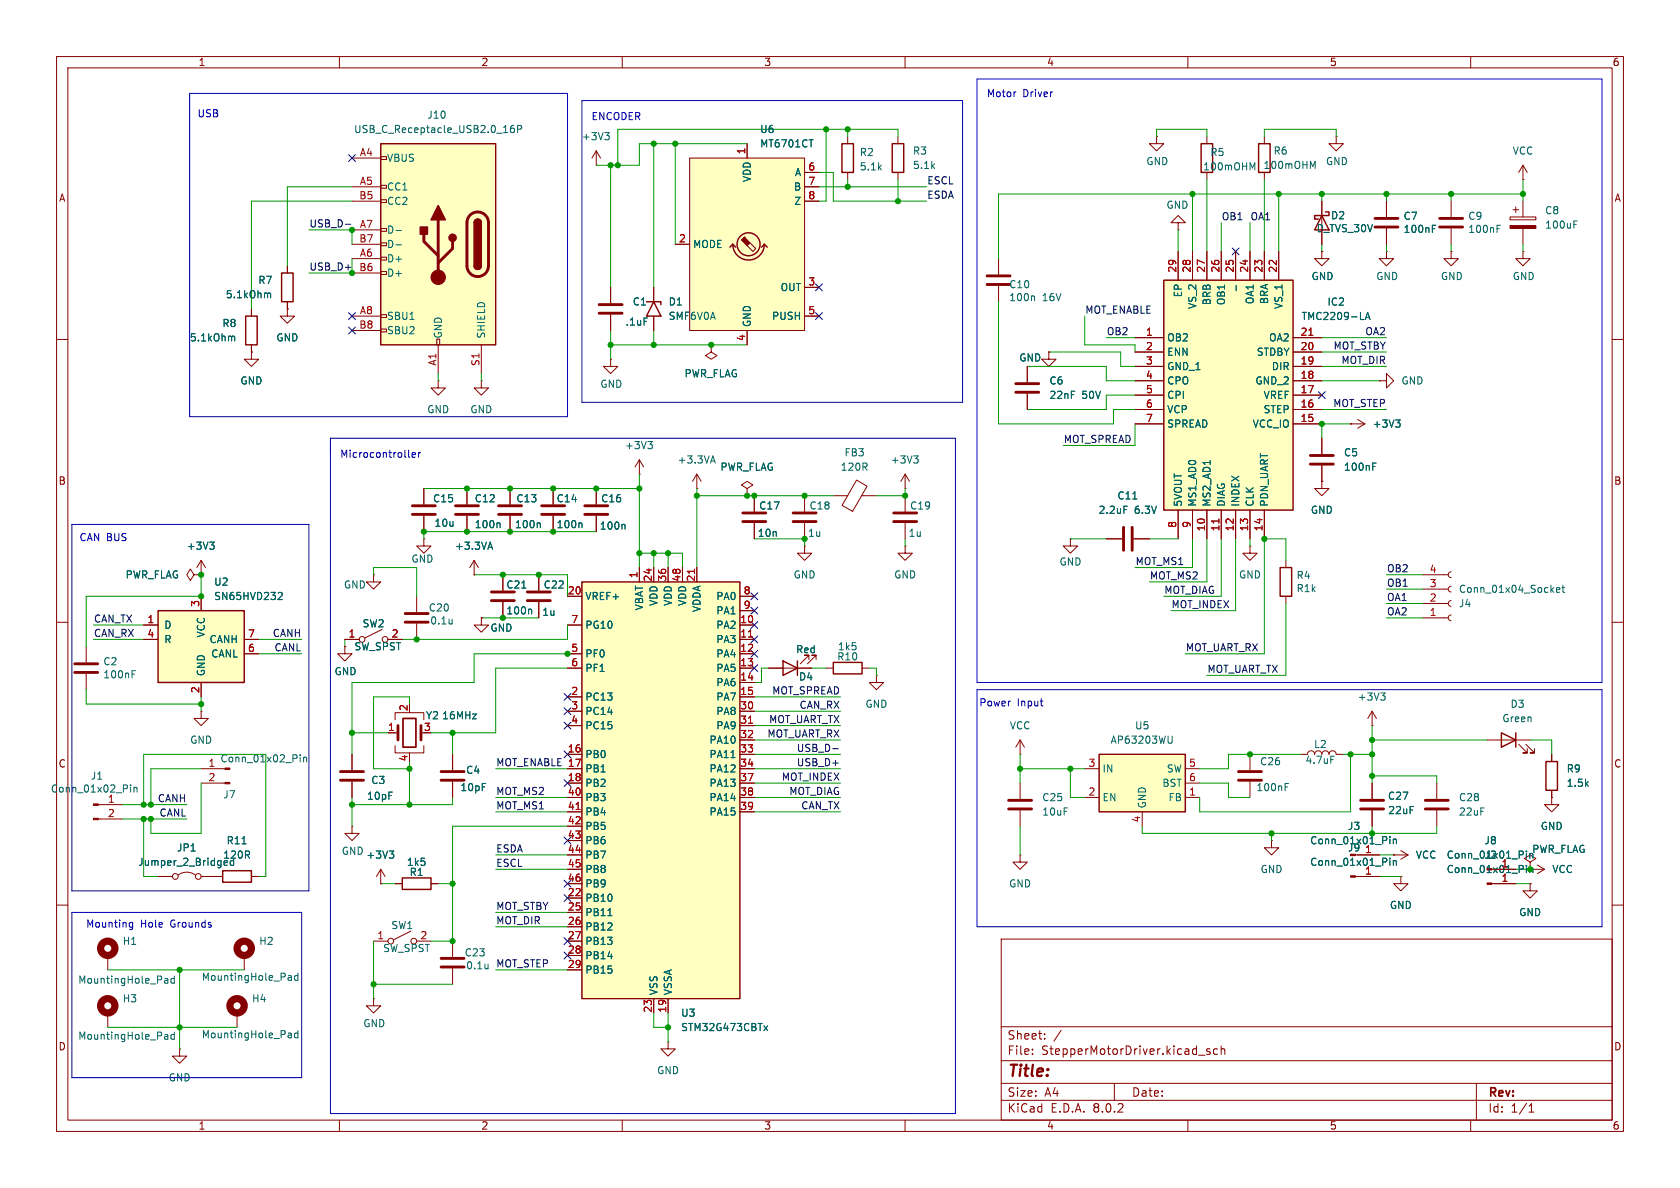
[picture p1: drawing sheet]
<svg xmlns="http://www.w3.org/2000/svg" width="297mm" height="210mm" viewBox="0 0 297 210" stroke-linecap="round" stroke-linejoin="round" font-family="sans-serif">
<defs><g id="words">
<text font-size="2.8" fill="#840000" x="178" y="190.9">Title:</text>
<g font-size="2.1" fill="#840000">
<text x="178" y="184">Sheet:</text>
<text x="178" y="186.7">File:</text>
<text x="184.1" y="186.7">StepperMotorDriver.kicad_sch</text>
<text x="178" y="196.9">KiCad</text>
<text x="178" y="194.1">Size:</text>
<text x="184.7" y="194.1">A4</text>
<text x="185.7" y="196.9">E.D.A.</text>
<text x="193.3" y="196.9">8.0.2</text>
<text x="200" y="194.1">Date:</text>
<text x="263" y="194.3">Rev:</text>
<text x="263" y="196.9">Id:</text>
<text x="267.1" y="196.9">1/1</text>
</g>
<g font-size="1.8" fill="#840000">
<text x="35" y="11.9">1</text>
<text x="85" y="11.9">2</text>
<text x="135" y="11.9">3</text>
<text x="185" y="11.9">4</text>
<text x="235" y="11.9">5</text>
<text x="285" y="11.9">6</text>
<text x="10.3" y="35.9">A</text>
<text x="285.3" y="35.9">A</text>
<text x="10.3" y="85.9">B</text>
<text x="285.3" y="85.9">B</text>
<text x="10.3" y="135.9">C</text>
<text x="285.3" y="135.9">C</text>
<text x="10.3" y="185.9">D</text>
<text x="285.3" y="185.9">D</text>
<text x="35" y="199.9">1</text>
<text x="85" y="199.9">2</text>
<text x="135" y="199.9">3</text>
<text x="185" y="199.9">4</text>
<text x="235" y="199.9">5</text>
<text x="285" y="199.9">6</text>
</g>
<g font-size="1.8" fill="#0000c2">
<text x="174.4" y="17.4">Motor</text>
<text x="180.8" y="17.4">Driver</text>
<text x="34.8" y="20.9">USB</text>
<text x="104.5" y="21.4">ENCODER</text>
<text x="60" y="81.1">Microcontroller</text>
<text x="14" y="95.9">CAN BUS</text>
<text x="173" y="125.1">Power</text>
<text x="179.8" y="125.1">Input</text>
<text x="15.1" y="164.2">Mounting</text>
<text x="24.8" y="164.2">Hole</text>
<text x="30.2" y="164.2">Grounds</text>
</g>
<g font-size="1.8" fill="#006464">
<text x="62.5" y="23.7">USB_C_Receptacle_USB2.0_16P</text>
<text x="75.4" y="21.2">J10</text>
<text x="134.3" y="23.7">U6</text>
<text x="68.3" y="28.8">VBUS</text>
<text x="102.8" y="25">+3V3</text>
<text x="134.3" y="26.3">MT6701CT</text>
<text x="151.9" y="27.8">R2</text>
<text x="161.3" y="27.5">R3</text>
<text x="202.6" y="29.4">GND</text>
<text x="213.9" y="27.8">R5</text>
<text x="225.1" y="27.5">R6</text>
<text x="234.3" y="29.4">GND</text>
<text x="267.3" y="27.5">VCC</text>
<text x="68.3" y="33.9">CC1</text>
<text x="132.9" y="32.3" transform="rotate(-90 132.9 32.3)">VDD</text>
<text x="140.3" y="33.9">B</text>
<text x="140.4" y="31.3">A</text>
<text x="151.9" y="30.3">5.1k</text>
<text x="161.3" y="30.1">5.1k</text>
<text x="212.6" y="30.3">100mOHM</text>
<text x="223.3" y="30.1">100mOHM</text>
<text x="68.3" y="41.5">D-</text>
<text x="68.3" y="36.4">CC2</text>
<text x="140.3" y="36.4">Z</text>
<text x="206.1" y="37.1">GND</text>
<text x="232.7" y="41.2">D_TVS_30V</text>
<text x="235.2" y="39">D2</text>
<text x="248" y="39.1">C7</text>
<text x="248" y="41.4">100nF</text>
<text x="259.5" y="39.1">C9</text>
<text x="259.5" y="41.4">100nF</text>
<text x="273.1" y="38.1">C8</text>
<text x="273.1" y="40.6">100uF</text>
<text x="68.3" y="46.6">D+</text>
<text x="68.3" y="44">D-</text>
<text x="122.4" y="44">MODE</text>
<text x="39.8" y="52.9">5.1kOhm</text>
<text x="45.6" y="50.4">R7</text>
<text x="68.3" y="49.1">D+</text>
<text x="137.9" y="51.7">OUT</text>
<text x="178.3" y="53.4">100n</text>
<text x="178.3" y="51.2">C10</text>
<text x="184.3" y="53.4">16V</text>
<text x="209.1" y="52.7" transform="rotate(-90 209.1 52.7)">EP</text>
<text x="221.8" y="53.9" transform="rotate(-90 221.8 53.9)">OA1</text>
<text x="224.4" y="53.9" transform="rotate(-90 224.4 53.9)">BRA</text>
<text x="231.8" y="49.7">GND</text>
<text x="243.2" y="49.7">GND</text>
<text x="254.6" y="49.7">GND</text>
<text x="267.3" y="49.7">GND</text>
<text x="39.2" y="58">R8</text>
<text x="68.3" y="56.7">SBU1</text>
<text x="68.3" y="59.3">SBU2</text>
<text x="78.3" y="59.9" transform="rotate(-90 78.3 59.9)">GND</text>
<text x="86" y="59.9" transform="rotate(-90 86 59.9)">SHIELD</text>
<text x="110.5" y="57.8">.1uF</text>
<text x="111.8" y="54.2">C1</text>
<text x="118.1" y="54.2">D1</text>
<text x="118.1" y="56.7">SMF6V0A</text>
<text x="132.9" y="57.9" transform="rotate(-90 132.9 57.9)">GND</text>
<text x="136.4" y="56.7">PUSH</text>
<text x="211.7" y="54.7" transform="rotate(-90 211.7 54.7)">VS_2</text>
<text x="214.2" y="54.1" transform="rotate(-90 214.2 54.1)">BRB</text>
<text x="216.8" y="54.1" transform="rotate(-90 216.8 54.1)">OB1</text>
<text x="226.9" y="54.7" transform="rotate(-90 226.9 54.7)">VS_1</text>
<text x="230" y="56.8">TMC2209-LA</text>
<text x="234.6" y="54.2">IC2</text>
<text x="33.5" y="60.6">5.1kOhm</text>
<text x="48.8" y="60.6">GND</text>
<text x="180.1" y="64.1">GND</text>
<text x="206.2" y="60.6">OB2</text>
<text x="206.2" y="63.1">ENN</text>
<text x="206.2" y="65.6">GND_1</text>
<text x="222.1" y="63.1">STDBY</text>
<text x="224.3" y="60.6">OA2</text>
<text x="224.7" y="65.6">DIR</text>
<text x="42.4" y="68.2">GND</text>
<text x="106" y="68.8">GND</text>
<text x="120.9" y="66.9">PWR_FLAG</text>
<text x="185.4" y="68.2">C6</text>
<text x="185.4" y="70.7">22nF</text>
<text x="191.3" y="70.7">50V</text>
<text x="206.2" y="68.2">CPO</text>
<text x="206.2" y="70.7">CPI</text>
<text x="221.8" y="68.2">GND_2</text>
<text x="223.3" y="70.7">VREF</text>
<text x="247.7" y="68.2">GND</text>
<text x="75.4" y="73.3">GND</text>
<text x="83.1" y="73.3">GND</text>
<text x="206.2" y="73.3">VCP</text>
<text x="206.2" y="75.8">SPREAD</text>
<text x="221.4" y="75.8">VCC_IO</text>
<text x="223.3" y="73.3">STEP</text>
<text x="242.6" y="75.8">+3V3</text>
<text x="110.4" y="79.6">+3V3</text>
<text x="119.7" y="82.1">+3.3VA</text>
<text x="127.3" y="83.4">PWR_FLAG</text>
<text x="148.5" y="83.4">120R</text>
<text x="149.2" y="80.9">FB3</text>
<text x="157.4" y="82.1">+3V3</text>
<text x="237.5" y="80.9">C5</text>
<text x="237.5" y="83.4">100nF</text>
<text x="76.5" y="89">C15</text>
<text x="83.8" y="89">C12</text>
<text x="91.2" y="89">C13</text>
<text x="98.3" y="89">C14</text>
<text x="106.2" y="89">C16</text>
<text x="197.4" y="88.5">C11</text>
<text x="209.1" y="89.7" transform="rotate(-90 209.1 89.7)">5VOUT</text>
<text x="211.7" y="89.7" transform="rotate(-90 211.7 89.7)">MS1_AD0</text>
<text x="214.2" y="89.7" transform="rotate(-90 214.2 89.7)">MS2_AD1</text>
<text x="216.8" y="89.7" transform="rotate(-90 216.8 89.7)">DIAG</text>
<text x="219.3" y="89.7" transform="rotate(-90 219.3 89.7)">INDEX</text>
<text x="221.8" y="89.7" transform="rotate(-90 221.8 89.7)">CLK</text>
<text x="224.4" y="89.7" transform="rotate(-90 224.4 89.7)">PDN_UART</text>
<text x="76.7" y="93.3">10u</text>
<text x="83.8" y="93.6">100n</text>
<text x="90.9" y="93.6">100n</text>
<text x="98.3" y="93.6">100n</text>
<text x="105.9" y="93.8">100n</text>
<text x="133.9" y="95.1">10n</text>
<text x="134.1" y="90.3">C17</text>
<text x="142.8" y="95.1">1u</text>
<text x="143" y="90.3">C18</text>
<text x="160.5" y="95.1">1u</text>
<text x="160.8" y="90.3">C19</text>
<text x="194.1" y="91">2.2uF</text>
<text x="200.6" y="91">6.3V</text>
<text x="231.6" y="91">GND</text>
<text x="32.9" y="97.4">+3V3</text>
<text x="72.6" y="99.7">GND</text>
<text x="80.3" y="97.4">+3.3VA</text>
<text x="187.2" y="100.2">GND</text>
<text x="22.1" y="102.5">PWR_FLAG</text>
<text x="37.8" y="103.7">U2</text>
<text x="37.8" y="106.3">SN65HVD232</text>
<text x="60.7" y="104.2">GND</text>
<text x="89.4" y="104.2">C21</text>
<text x="96" y="104.2">C22</text>
<text x="103.4" y="106.3">VREF+</text>
<text x="113.9" y="108" transform="rotate(-90 113.9 108)">VBAT</text>
<text x="116.4" y="107.2" transform="rotate(-90 116.4 107.2)">VDD</text>
<text x="119" y="107.2" transform="rotate(-90 119 107.2)">VDD</text>
<text x="121.5" y="107.2" transform="rotate(-90 121.5 107.2)">VDD</text>
<text x="126.5" y="106.3">PA0</text>
<text x="140.2" y="102.5">GND</text>
<text x="158" y="102.5">GND</text>
<text x="218.9" y="102.5">GND</text>
<text x="229.1" y="102.6">R4</text>
<text x="229.1" y="104.9">R1k</text>
<text x="257.8" y="107.5">J4</text>
<text x="257.8" y="105">Conn_01x04_Socket</text>
<text x="29" y="111.4">D</text>
<text x="29" y="113.9">R</text>
<text x="36.4" y="112.8" transform="rotate(-90 36.4 112.8)">VCC</text>
<text x="36.9" y="113.9">CANH</text>
<text x="64" y="111.1">SW2</text>
<text x="75.7" y="108.3">C20</text>
<text x="76" y="110.6">0.1u</text>
<text x="86.6" y="111.9">GND</text>
<text x="89.4" y="108.8">100n</text>
<text x="95.8" y="109.1">1u</text>
<text x="103.4" y="111.4">PG10</text>
<text x="124.1" y="108.3" transform="rotate(-90 124.1 108.3)">VDDA</text>
<text x="126.5" y="111.4">PA2</text>
<text x="126.5" y="113.9">PA3</text>
<text x="126.5" y="108.8">PA1</text>
<text x="18.2" y="117.8">C2</text>
<text x="36.4" y="119.6" transform="rotate(-90 36.4 119.6)">GND</text>
<text x="37.2" y="116.4">CANL</text>
<text x="59.1" y="119.6">GND</text>
<text x="62.6" y="115.2">SW_SPST</text>
<text x="103.4" y="116.4">PF0</text>
<text x="103.4" y="119">PF1</text>
<text x="126.5" y="116.4">PA4</text>
<text x="126.5" y="119">PA5</text>
<text x="140.6" y="115.7">Red</text>
<text x="147.9" y="116.9">R10</text>
<text x="148" y="115.2">1k5</text>
<text x="18.2" y="120.1">100nF</text>
<text x="103.4" y="124.1">PC13</text>
<text x="126.5" y="121.5">PA6</text>
<text x="126.5" y="124.1">PA7</text>
<text x="141.2" y="120.5">D4</text>
<text x="152.9" y="125.3">GND</text>
<text x="239.9" y="124.1">+3V3</text>
<text x="266.9" y="125.3">D3</text>
<text x="33.5" y="131.7">GND</text>
<text x="75.2" y="127.4">Y2</text>
<text x="78.1" y="127.4">16MHz</text>
<text x="103.4" y="126.6">PC14</text>
<text x="103.4" y="129.1">PC15</text>
<text x="125.3" y="131.7">PA10</text>
<text x="126.5" y="126.6">PA8</text>
<text x="126.5" y="129.1">PA9</text>
<text x="178.4" y="129.1">VCC</text>
<text x="196.2" y="131.7">AP63203WU</text>
<text x="200.6" y="129.1">U5</text>
<text x="265.5" y="127.9">Green</text>
<text x="38.9" y="135">Conn_01x02_Pin</text>
<text x="82.3" y="137">C4</text>
<text x="103.4" y="134.2">PB0</text>
<text x="103.4" y="136.8">PB1</text>
<text x="125.3" y="134.2">PA11</text>
<text x="125.3" y="136.8">PA12</text>
<text x="194.8" y="136.8">IN</text>
<text x="206.2" y="136.8">SW</text>
<text x="222.7" y="135.5">C26</text>
<text x="230.7" y="135.2">4.7uF</text>
<text x="232.2" y="132.4">L2</text>
<text x="276.9" y="136.8">R9</text>
<text x="8.9" y="140.3">Conn_01x02_Pin</text>
<text x="16" y="138">J1</text>
<text x="39.4" y="141.3">J7</text>
<text x="64.8" y="141.6">10pF</text>
<text x="65.5" y="138.8">C3</text>
<text x="81.3" y="140.1">10pF</text>
<text x="103.4" y="139.3">PB2</text>
<text x="103.4" y="141.8">PB3</text>
<text x="125.3" y="139.3">PA13</text>
<text x="125.3" y="141.8">PA14</text>
<text x="184.2" y="141.8">C25</text>
<text x="194.8" y="141.8">EN</text>
<text x="202.8" y="143" transform="rotate(-90 202.8 143)">GND</text>
<text x="205.4" y="139.3">BST</text>
<text x="206.5" y="141.8">FB</text>
<text x="222" y="140.1">100nF</text>
<text x="245.3" y="141.6">C27</text>
<text x="257.8" y="141.8">C28</text>
<text x="276.9" y="139.3">1.5k</text>
<text x="40" y="149.5">R11</text>
<text x="103.4" y="144.4">PB4</text>
<text x="103.4" y="146.9">PB5</text>
<text x="103.4" y="149.5">PB6</text>
<text x="125.3" y="144.4">PA15</text>
<text x="184.2" y="144.4">10uF</text>
<text x="231.5" y="149.5">Conn_01x01_Pin</text>
<text x="238.2" y="146.9">J3</text>
<text x="245.3" y="144.1">22uF</text>
<text x="257.8" y="144.4">22uF</text>
<text x="262.3" y="149.5">J8</text>
<text x="272.3" y="146.9">GND</text>
<text x="24.3" y="153.3">Jumper_2_Bridged</text>
<text x="31.2" y="150.7">JP1</text>
<text x="39.4" y="152">120R</text>
<text x="60.3" y="151.3">GND</text>
<text x="64.7" y="152">+3V3</text>
<text x="71.8" y="153.3">1k5</text>
<text x="72.3" y="155">R1</text>
<text x="103.4" y="152">PB7</text>
<text x="103.4" y="154.5">PB8</text>
<text x="222.8" y="154.5">GND</text>
<text x="231.5" y="153.3">Conn_01x01_Pin</text>
<text x="238.2" y="150.7">J9</text>
<text x="250.2" y="152">VCC</text>
<text x="255.7" y="154.5">Conn_01x01_Pin</text>
<text x="255.7" y="152">Conn_01x01_Pin</text>
<text x="262.3" y="152">J2</text>
<text x="270.8" y="151">PWR_FLAG</text>
<text x="274.3" y="154.5">VCC</text>
<text x="103.4" y="159.6">PB10</text>
<text x="103.4" y="157.1">PB9</text>
<text x="178.3" y="157.1">GND</text>
<text x="245.6" y="160.9">GND</text>
<text x="21.6" y="167.2">H1</text>
<text x="45.7" y="167.2">H2</text>
<text x="69.1" y="164.4">SW1</text>
<text x="103.4" y="162.2">PB11</text>
<text x="103.4" y="164.7">PB12</text>
<text x="103.4" y="167.2">PB13</text>
<text x="268.5" y="162.2">GND</text>
<text x="35.6" y="173.6">MountingHole_Pad</text>
<text x="67.6" y="168.5">SW_SPST</text>
<text x="82.1" y="169.3">C23</text>
<text x="82.3" y="171.6">0.1u</text>
<text x="103.4" y="169.8">PB14</text>
<text x="103.4" y="172.3">PB15</text>
<text x="13.7" y="174.1">MountingHole_Pad</text>
<text x="21.6" y="177.4">H3</text>
<text x="44.5" y="177.4">H4</text>
<text x="116.4" y="176" transform="rotate(-90 116.4 176)">VSS</text>
<text x="119" y="176" transform="rotate(-90 119 176)">VSSA</text>
<text x="120.3" y="179.9">U3</text>
<text x="13.7" y="184">MountingHole_Pad</text>
<text x="35.6" y="183.7">MountingHole_Pad</text>
<text x="64.1" y="181.8">GND</text>
<text x="120.3" y="182.5">STM32G473CBTx</text>
<text x="29.7" y="191.4">GND</text>
<text x="116.1" y="190.1">GND</text>
</g>
<g font-size="1.8" fill="#a90000">
<text x="63.5" y="27.7">A4</text>
<text x="131.8" y="27.4" transform="rotate(-90 131.8 27.4)">1</text>
<text x="63.4" y="35.3">B5</text>
<text x="63.5" y="32.8">A5</text>
<text x="142.8" y="30.2">6</text>
<text x="142.8" y="32.8">7</text>
<text x="142.8" y="35.3">8</text>
<text x="63.5" y="40.4">A7</text>
<text x="63.4" y="42.9">B7</text>
<text x="63.5" y="45.5">A6</text>
<text x="119.9" y="42.9">2</text>
<text x="63.4" y="48">B6</text>
<text x="142.8" y="50.5">3</text>
<text x="208" y="48.3" transform="rotate(-90 208 48.3)">29</text>
<text x="210.6" y="48.3" transform="rotate(-90 210.6 48.3)">28</text>
<text x="213.1" y="48.3" transform="rotate(-90 213.1 48.3)">27</text>
<text x="215.6" y="48.3" transform="rotate(-90 215.6 48.3)">26</text>
<text x="218.2" y="48.3" transform="rotate(-90 218.2 48.3)">25</text>
<text x="220.7" y="48.3" transform="rotate(-90 220.7 48.3)">24</text>
<text x="223.3" y="48.3" transform="rotate(-90 223.3 48.3)">23</text>
<text x="225.8" y="48.3" transform="rotate(-90 225.8 48.3)">22</text>
<text x="63.4" y="58.2">B8</text>
<text x="63.5" y="55.6">A8</text>
<text x="142.8" y="55.6">5</text>
<text x="202.5" y="59.4">1</text>
<text x="229.8" y="59.4">21</text>
<text x="77.2" y="64.8" transform="rotate(-90 77.2 64.8)">A1</text>
<text x="84.8" y="64.8" transform="rotate(-90 84.8 64.8)">S1</text>
<text x="131.8" y="60.4" transform="rotate(-90 131.8 60.4)">4</text>
<text x="202.5" y="62">2</text>
<text x="202.5" y="64.5">3</text>
<text x="229.8" y="64.5">19</text>
<text x="229.8" y="62">20</text>
<text x="202.5" y="67.1">4</text>
<text x="202.5" y="69.6">5</text>
<text x="229.8" y="69.6">17</text>
<text x="229.8" y="67.1">18</text>
<text x="202.5" y="72.1">6</text>
<text x="202.5" y="74.7">7</text>
<text x="229.8" y="74.7">15</text>
<text x="229.8" y="72.1">16</text>
<text x="208" y="93.4" transform="rotate(-90 208 93.4)">8</text>
<text x="210.6" y="93.4" transform="rotate(-90 210.6 93.4)">9</text>
<text x="213.1" y="94" transform="rotate(-90 213.1 94)">10</text>
<text x="215.6" y="94" transform="rotate(-90 215.6 94)">11</text>
<text x="218.2" y="94" transform="rotate(-90 218.2 94)">12</text>
<text x="220.7" y="94" transform="rotate(-90 220.7 94)">13</text>
<text x="223.3" y="94" transform="rotate(-90 223.3 94)">14</text>
<text x="252.7" y="101.3">4</text>
<text x="35.3" y="107.4" transform="rotate(-90 35.3 107.4)">3</text>
<text x="100.3" y="105.2">20</text>
<text x="112.8" y="102.3" transform="rotate(-90 112.8 102.3)">1</text>
<text x="115.3" y="102.9" transform="rotate(-90 115.3 102.9)">24</text>
<text x="117.9" y="102.9" transform="rotate(-90 117.9 102.9)">36</text>
<text x="120.4" y="102.9" transform="rotate(-90 120.4 102.9)">48</text>
<text x="122.9" y="102.9" transform="rotate(-90 122.9 102.9)">21</text>
<text x="131.4" y="105.2">8</text>
<text x="131.4" y="107.7">9</text>
<text x="252.7" y="106.4">2</text>
<text x="252.7" y="103.9">3</text>
<text x="26" y="110.2">1</text>
<text x="26" y="112.8">4</text>
<text x="43.7" y="112.8">7</text>
<text x="61.5" y="112.8">1</text>
<text x="69.1" y="112.8">2</text>
<text x="100.9" y="110.2">7</text>
<text x="130.8" y="110.2">10</text>
<text x="130.8" y="112.8">11</text>
<text x="252.7" y="109">1</text>
<text x="43.7" y="115.3">6</text>
<text x="100.9" y="115.3">5</text>
<text x="100.9" y="117.9">6</text>
<text x="130.8" y="115.3">12</text>
<text x="130.8" y="117.9">13</text>
<text x="35.3" y="122.6" transform="rotate(-90 35.3 122.6)">2</text>
<text x="72.1" y="125.8" transform="rotate(-90 72.1 125.8)">2</text>
<text x="100.9" y="122.9">2</text>
<text x="100.9" y="125.5">3</text>
<text x="130.8" y="120.4">14</text>
<text x="130.8" y="122.9">15</text>
<text x="130.8" y="125.5">30</text>
<text x="68.5" y="129.3">1</text>
<text x="74.9" y="129.3">3</text>
<text x="100.9" y="128">4</text>
<text x="130.8" y="128">31</text>
<text x="130.8" y="130.6">32</text>
<text x="36.8" y="135.6">1</text>
<text x="72.1" y="134.7" transform="rotate(-90 72.1 134.7)">4</text>
<text x="100.3" y="133.1">16</text>
<text x="100.3" y="135.6">17</text>
<text x="130.8" y="133.1">33</text>
<text x="130.8" y="135.6">34</text>
<text x="192.3" y="135.6">3</text>
<text x="210.1" y="135.6">5</text>
<text x="19" y="142">1</text>
<text x="36.8" y="138.2">2</text>
<text x="100.3" y="138.2">18</text>
<text x="100.3" y="140.7">40</text>
<text x="100.3" y="143.3">41</text>
<text x="130.8" y="138.2">37</text>
<text x="130.8" y="140.7">38</text>
<text x="130.8" y="143.3">39</text>
<text x="192.3" y="140.7">2</text>
<text x="210.1" y="140.7">1</text>
<text x="210.1" y="138.2">6</text>
<text x="19" y="144.5">2</text>
<text x="100.3" y="145.8">42</text>
<text x="100.3" y="148.3">43</text>
<text x="201.7" y="145.5" transform="rotate(-90 201.7 145.5)">4</text>
<text x="100.3" y="150.9">44</text>
<text x="100.3" y="153.4">45</text>
<text x="100.3" y="156">46</text>
<text x="241.2" y="154.7">1</text>
<text x="241.2" y="150.9">1</text>
<text x="265.4" y="156">1</text>
<text x="265.4" y="153.4">1</text>
<text x="100.3" y="158.5">22</text>
<text x="100.3" y="161">25</text>
<text x="66.6" y="166.1">1</text>
<text x="74.2" y="166.1">2</text>
<text x="100.3" y="163.6">26</text>
<text x="100.3" y="166.1">27</text>
<text x="100.3" y="168.7">28</text>
<text x="100.3" y="171.2">29</text>
<text x="115.3" y="179.1" transform="rotate(-90 115.3 179.1)">23</text>
<text x="117.9" y="179.1" transform="rotate(-90 117.9 179.1)">19</text>
</g>
<g font-size="1.8" fill="#0f0f0f">
<text x="163.8" y="35.2">ESDA</text>
<text x="163.8" y="32.7">ESCL</text>
<text x="54.6" y="40.3">USB_D-</text>
<text x="215.9" y="39">OB1</text>
<text x="221" y="39">OA1</text>
<text x="54.6" y="47.9">USB_D+</text>
<text x="191.8" y="55.5">MOT_ENABLE</text>
<text x="195.6" y="59.3">OB2</text>
<text x="241.3" y="59.3">OA2</text>
<text x="235.7" y="61.9">MOT_STBY</text>
<text x="237" y="64.4">MOT_DIR</text>
<text x="235.6" y="72">MOT_STEP</text>
<text x="188" y="78.4">MOT_SPREAD</text>
<text x="200.7" y="100">MOT_MS1</text>
<text x="245.1" y="101.3">OB2</text>
<text x="203.2" y="102.5">MOT_MS2</text>
<text x="205.7" y="105.1">MOT_DIAG</text>
<text x="207" y="107.6">MOT_INDEX</text>
<text x="245.1" y="103.8">OB1</text>
<text x="245.1" y="106.3">OA1</text>
<text x="16.5" y="112.7">CAN_RX</text>
<text x="16.5" y="110.1">CAN_TX</text>
<text x="48.1" y="112.7">CANH</text>
<text x="245.1" y="108.9">OA2</text>
<text x="48.4" y="115.2">CANL</text>
<text x="209.5" y="115.2">MOT_UART_RX</text>
<text x="213.4" y="119">MOT_UART_TX</text>
<text x="136.4" y="122.8">MOT_SPREAD</text>
<text x="141.3" y="125.4">CAN_RX</text>
<text x="135.6" y="130.5">MOT_UART_RX</text>
<text x="135.9" y="127.9">MOT_UART_TX</text>
<text x="87.6" y="135.5">MOT_ENABLE 17</text>
<text x="140.8" y="133">USB_D-</text>
<text x="140.8" y="135.5">USB_D+</text>
<text x="27.8" y="141.9">CANH</text>
<text x="87.6" y="140.6">MOT_MS2</text>
<text x="87.6" y="143.2">MOT_MS1</text>
<text x="138.1" y="138.1">MOT_INDEX</text>
<text x="139.4" y="140.6">MOT_DIAG</text>
<text x="141.6" y="143.2">CAN_TX</text>
<text x="28.1" y="144.4">CANL</text>
<text x="87.6" y="150.8">ESDA</text>
<text x="87.6" y="153.3">ESCL</text>
<text x="87.6" y="160.9">MOT_STBY</text>
<text x="87.6" y="163.5">MOT_DIR</text>
<text x="87.6" y="171.1">MOT_STEP</text>
</g>
</g></defs>
<g fill="none" stroke="#840000" stroke-width=".18">
<path d="M10 10h277v190h-277zM12 12h273v186h-273zM60 10v2M110 10v2M160 10v2M210 10v2M260 10v2M10 60h2M285 60h2M10 110h2M34.3 101.6l-.6-1-.7 1 .7 1 .6-1h1.3M35.6 101.6h.1"/>
<path d="M73.7 105.4v2.8M73.7 110.2v2.8M85.1 109.2v1.3h1.3l-1.3 1.3-1.3-1.3h1.3M85.1 109.2h.1M88.9 101.6v2.8M88.9 106.4v2.8M95.2 101.6v2.8M95.2 106.4v2.8M285 110h2M10 160h2M285 160h2M177 166h108v32h-108z"/>
<path d="M60 198v2M110 198v2M160 198v2M177 194.5h108M177 191.5h108M177 187.5h108M177 181.5h108M182.5 186.3v.1M182.5 185.5v.1M184.7 183.6v.1M184.7 182.8v.1M187.6 182.1l-1.3 2"/>
<path d="M197 191.5v3M210 198v2M211.9 186.5h1.1M213.9 185.5l-.4-.1-.2 .2 .1 .2 .5 .2v.3h-.6M215.2 185.5l-.4-.1-.3 .3v.4l.2 .2h.5M215.9 185.5l.2-.1 .4 .1v.9M215.9 184.9v1.5M260 198v2M261 191.5v6.5M270.3 196.6h.9M270.3 195.5l.4-.4v1.5"/>
</g>
<path d="M71.6 110h4.1M71.6 108.5h4.1M86.9 106.2h4M86.9 104.6h4M93.2 106.2h4.1M93.2 104.6h4.1" fill="none" stroke="#840000" stroke-width=".51"/>
<path d="M79.9 109.5v.8M79.9 110.2h.1M92.2 104h.8M93.8 107.7l.2 .2v.6" fill="none" stroke="#006464" stroke-width=".18"/>
<path d="M27.9 108h15.3v12.7h-15.3z" fill="#ffffc2"/>
<path d="M43.4 55.9h2.1v5.1h-2.1zM49.8 48.3h2v5h-2zM114.3 53.3h2.5v.5M115.6 53.3l1.2 2.6h-2.5zM27.9 108h15.3v12.7h-15.3z" fill="none" stroke="#840000" stroke-width=".25"/>
<g fill="none" stroke="#840000" stroke-width=".18">
<path d="M267 38.4h4.5v.5h-4.5zM267.5 37.1h1M268 36.6v1M269.2 35.6v2.8M44.4 54.6v1.3M50.8 54.6v1.3h-1.3l1.3 1.3 1.3-1.3h-1.3M50.8 54.6h.1M50.8 47v1.3M50.8 53.3v1.3M107.9 50.8v2.8M107.9 55.6v2.8M115.6 50.8v2.5"/>
<path d="M115.6 55.9v2.5M269.2 44.5v1.2h1.3l-1.3 1.3-1.2-1.3h1.2M269.2 44.5h.1M269.2 40.4v2.8M44.4 62.2v1.3h-1.2l1.2 1.3 1.3-1.3h-1.3M44.4 62.2h.1M44.4 61v1.2M77.5 67.3v1.3h-1.3l1.3 1.3 1.2-1.3h-1.2M77.5 67.3h.1M85.1 67.3v1.3h-1.3l1.3 1.3 1.3-1.3h-1.3M85.1 67.3h.1M90.2 86.4v2.8"/>
<path d="M90.2 91.2v2.8M132.1 86.4l1-.7-1-.6-1 .6 1 .7v1.2M132.1 87.6h.1M142.2 96.5v1.3h1.3l-1.3 1.3-1.2-1.3h1.2M142.2 96.5h.1M160 96.5v1.3h1.3l-1.3 1.3-1.3-1.3h1.3M160 96.5h.1M15.2 114.3v2.8M15.2 119.1v2.8M25.4 110.5h2.5M25.4 113h2.5M35.6 105.4v2.6"/>
<path d="M43.2 113h2.5M43.2 115.6h2.5M61 113h2.5M66 101.6v1.3h1.3l-1.3 1.2-1.2-1.2h1.2M66 101.6h.1M67.6 111.3l-3.1 1.5M68.6 113h2.5M251.5 101.6h4.5M251.5 104.1h4.5M251.5 106.7h4.5M251.5 109.2h4.5M256.5 101.1l-.3 .1-.2 .4 .2 .4 .3 .1"/>
<path d="M256.5 103.6l-.3 .2-.2 .3 .2 .4 .3 .1M256.5 106.2l-.3 .1-.2 .4 .2 .3 .3 .2M256.5 108.7l-.3 .2-.2 .3 .2 .4 .3 .1M35.6 125.7v1.3h1.2l-1.2 1.3-1.3-1.3h1.3M35.6 125.7h.1M35.6 120.7v2.5M35.6 138.4h4.2M35.6 135.9h4.2M62.2 133.4v2.7M62.2 138.2v2.8M68.6 129.5h1.8M69.8 131.8v1.3h5.1v-1.3"/>
<path d="M69.8 127.3v-1.3h5.1v1.3M72.4 133.1v.3M17.4 144.8h4.2M17.4 142.2h4.2M62.2 146.1v1.2h1.3l-1.3 1.3-1.2-1.3h1.2M62.2 146.1h.1M66 176.5v1.3h1.3l-1.3 1.3-1.2-1.3h1.2M66 176.5h.1"/>
<circle cx="64" cy="113" r=".51"/>
<circle cx="68.1" cy="113" r=".51"/>
</g>
<g fill="none" stroke="#006464" stroke-width=".18">
<path d="M278.2 39.7h.5M278.2 39.1h.6M41.1 59.4l.4 .2v.7M47.5 51.8l.3 .2v.6M95.3 92.4l.2 .2v.7M23.4 119.2h.4M23.4 118.6h.6M49.4 104.7l.4 .1 .1 .3-.8 .9h.8M275.2 104.3l.6-.1-.1-.3h-.4l-.1 .2v.6h.5M276.1 103.9h.5M276.3 103.4v1.1l.3 .2M23.1 138.8v.1"/>
<path d="M23.1 139.2v.8M23.7 139.2v.8M23.7 139.3l.2-.1h.3v.8M53.1 133.4v.1M53.1 133.8v.9M53.7 133.8v.9M53.7 134l.2-.2 .3 .1v.8"/>
</g>
<path d="M105.9 55.4h4.1M105.9 53.8h4.1M88.1 90.9h4.1M88.1 89.4h4.1M13.2 118.9h4.1M13.2 117.3h4.1M60.2 137.9h4.1M60.2 136.4h4.1M70.4 128.3v2.5M74.4 128.3v2.5" fill="none" stroke="#840000" stroke-width=".51"/>
<g fill="#840000" stroke="#840000" stroke-width=".18">
<path d="M267 39.9h4.5v.5h-4.5z"/>
<path d="M16.5 144.7h.9v.2h-.9z"/>
<path d="M16.5 142.1h.9v.3h-.9z"/>
<path d="M39.8 138.3h.8v.3h-.8z"/>
<path d="M39.8 135.8h.8v.2h-.8z"/>
</g>
<path d="M71.2 127h2.3v5.1h-2.3z" fill="none" stroke="#840000" stroke-width=".3"/>
<path d="M121.9 27.9h20.3v30.5h-20.3z" fill="#ffffc2"/>
<g fill="none" stroke="#840000" stroke-width=".25">
<path d="M129.5 43.2a2.79 2.79 0 0 0 2.8 2.8 2.79 2.79 0 0 0 2.8-2.8M129.5 43.2l-.5 .5M129.5 43.2l.5 .5M135.1 43.2l-.5 .5M135.1 43.2l.5 .5"/>
<circle cx="132.3" cy="43.2" r="2.03"/>
</g>
<path d="M121.9 27.9h20.3v30.5h-20.3zM132.1 25.4v2.5M142.2 30.5h2.6M142.2 33h2.6M142.2 35.6h2.6M119.4 43.2h2.5M132.1 58.4v2.6M132.6 42.9l1 1-.5 .6-1-1.1M142.2 50.8h2.6M142.2 55.9h2.6M133.3 87.6v2.8M133.3 92.5v2.8" fill="none" stroke="#840000" stroke-width=".18"/>
<path d="M131.6 41.9l1 1-.5 .5-1-1 .5-.5 .1 .1z" fill="#840000" stroke="#840000" stroke-width=".18"/>
<path d="M143 24.7h.8" fill="none" stroke="#006464" stroke-width=".18"/>
<path d="M131.3 92.2h4.1M131.3 90.7h4.1" fill="none" stroke="#840000" stroke-width=".51"/>
<path d="M67.3 25.4h20.3v35.6h-20.3z" fill="#ffffc2"/>
<g fill="none" stroke="#840000" stroke-width=".18">
<path d="M62.2 27.9h5.1M62.2 33h5.1M62.2 35.6h5.1M67.3 35.3h1v.5h-1zM67.3 32.8h1v.5h-1zM67.3 27.7h1v.5h-1zM105.4 29.2h.1M105.4 26.7l-.8 1.2M105.4 26.7v2.5M105.4 26.7l.8 1.2M149.9 24.1v1.3M149.9 30.5v1.3"/>
<path d="M62.2 45.7h5.1M62.2 40.6h5.1M62.2 55.9h5.1M62.2 48.3h5.1M62.2 43.2h5.1M62.2 58.4h5.1M67.3 58.2h1v.5h-1zM67.3 55.6h1v.5h-1zM67.3 48h1v.5h-1zM67.3 45.5h1v.5h-1zM67.3 42.9h1v.5h-1zM67.3 40.4h1v.5h-1z"/>
<path d="M77.2 59.9h.5v1.1h-.5zM77.5 61v5M85.1 61v5M142.2 87.6v2.8M142.2 92.5v2.8M160 87.6v2.8M160 92.5v2.8M180.3 138.4v2.8M180.3 143.3v2.8"/>
</g>
<path d="M67.3 25.4h20.3v35.6h-20.3zM83.8 39.4a.64 .64 0 0 1 .7-.7 .64 .64 0 0 1 .6 .7M148.8 25.4h2.1v5.1h-2.1zM83.8 47a.64 .64 0 0 0 .7 .6 .64 .64 0 0 0 .6-.6" fill="none" stroke="#840000" stroke-width=".25"/>
<path d="M77.5 38.9v10.1M83.1 38a1.9 1.9 0 0 1 2.1-.4 1.9 1.9 0 0 1 1.2 1.8v7.6a1.91 1.91 0 0 1-1.9 1.9 1.91 1.91 0 0 1-2-1.9l.1-7.8 .1-.6zM74.9 41.4v1.3l2.6 2.5M80 42.7v1.2l-2.5 2.6M140.2 92.2h4.1M140.2 90.7h4.1M158 92.2h4.1M158 90.7h4.1M178.3 141.5h4.1M178.3 143h4.1" fill="none" stroke="#840000" stroke-width=".51"/>
<g fill="#840000" stroke="#840000" stroke-width=".25">
<path d="M83.8 47h1.3a.64 .64 0 0 1-.6 .6 .64 .64 0 0 1-.7-.6z"/>
<path d="M83.8 39.4h1.3v7.6h-1.3z"/>
<path d="M84 38.9a.64 .64 0 0 1 .7-.1 .64 .64 0 0 1 .4 .6h-1.3z"/>
<path d="M77.5 36.3l1.2 2.6h-2.5z"/>
<path d="M74.3 40.1h1.3v1.3h-1.3z"/>
<circle cx="80" cy="42" r=".63"/>
</g>
<circle cx="77.5" cy="49" r="1.27" fill="#840000" stroke="#840000" stroke-width=".18"/>
<path d="M90.8 22.2h-.3a.86 .86 0 0 0 0 1.2l.4-.1 .1-.4-.3-.2h-.3l-.2 .2M91.5 22.8h.6l.1-.2v-.3l-.7-.1v1.2M106.9 23.4h.8l-.4 .5M107.5 23.9l.2 .3v.3l-.2 .2M70 40.7h1M70 43.3h1" fill="none" stroke="#006464" stroke-width=".18"/>
<path d="M194.3 133.4h15.2v10.1h-15.2z" fill="#ffffc2"/>
<path d="M157.7 25.4h2.1v5.1h-2.1zM194.3 133.4h15.2v10.1h-15.2zM265.4 129.5l2.6 1.3-2.6 1.3zM268 129.5v2.6M273.3 134.6h2v5.1h-2zM71.1 155.2h5.1v2h-5.1z" fill="none" stroke="#840000" stroke-width=".25"/>
<g fill="none" stroke="#840000" stroke-width=".18">
<path d="M158.7 24.1v1.3M158.7 30.5v1.3M245.1 35.6v2.8M256.5 35.6v2.8M269.2 31.8h.1M269.2 29.2l-.7 1.3M269.2 29.2v2.6M269.2 29.2l.8 1.3M245.1 44.5v1.2h1.3l-1.3 1.3-1.3-1.3h1.3M245.1 44.5h.1M245.1 40.4v2.8M256.5 44.5v1.2h1.3l-1.3 1.3-1.2-1.3h1.2"/>
<path d="M256.5 44.5h.1M256.5 40.4v2.8M107.9 63.5v1.3h1.3l-1.3 1.2-1.2-1.2h1.2M107.9 63.5h.1M125.7 61v1.2l1 .7-1 .6-1-.6 1-.7M125.7 61h.1M238.8 74.9h.1M238.8 74.9h2.5M240 74.2l1.3 .7M241.3 74.9l-1.3 .8M243.8 67.3h1.3v-1.3l1.3 1.3-1.3 1.3v-1.3M243.8 67.3h.1"/>
<path d="M35.6 99.1l-.8 1.2M35.6 99.1v2.5M35.6 99.1l.7 1.2M74.9 95.3v1.2h1.3l-1.3 1.3-1.2-1.3h1.2M74.9 95.3h.1M74.9 86.4v2.8M74.9 91.2v2.8M82.5 86.4v2.8M82.5 91.2v2.8M83.8 99.1l-.7 1.2M83.8 99.1v2.5M83.8 99.1l.8 1.2"/>
<path d="M97.8 86.4v2.8M97.8 91.2v2.8M105.4 86.4v2.8M105.4 91.2v2.8M113 83.8h.1M113 81.3l-.7 1.3M113 81.3v2.5M113 81.3l.8 1.3M123.2 86.4h.1M123.2 83.8l-.8 1.3M123.2 83.8v2.6M123.2 83.8l.8 1.3"/>
<path d="M147.3 87.6h2.6M151.4 84.9l1.9 1.1-2.6 4.4-1.8-1.1zM152.3 87.6h2.6M160 86.4h.1M160 83.8l-.7 1.3M160 83.8v2.6M160 83.8l.8 1.3M35.6 101.6h.1M61 114.3v1.3h1.2l-1.2 1.2-1.3-1.2h1.3M61 114.3h.1M83.8 101.6h.1M80 133.4v2.7"/>
<path d="M80 138.2v2.8M191.8 135.9h2.5M209.5 135.9h2.6M209.5 138.4h2.6M242.6 138.4v2.8M254 138.4v2.8M262.9 130.8h7.6M268.5 131.6l1.5 1.5h-.8h.8v-.8M269.7 131.6l1.6 1.5h-.8h.8v-.8M274.3 133.4v1.2M274.3 139.7v1.3M67.3 156.2h.1"/>
<path d="M67.3 153.7l-.8 1.2M67.3 153.7v2.5M67.3 153.7l.8 1.2M69.8 156.2h1.3M76.2 156.2h1.3M180.3 151.1v1.3h1.3l-1.3 1.3-1.2-1.3h1.2M180.3 151.1h.1M191.8 141h2.5M201.9 143.5v2.6M209.5 141h2.6M224.8 148.6v1.3h1.3l-1.3 1.2-1.3-1.2h1.3M224.8 148.6h.1"/>
<path d="M239.6 154.9h4.2M240 151.1h3.8M242.6 143.3v2.8M246.4 151.1h.1M246.4 151.1h2.5M247.6 154.9v1.3h1.3l-1.3 1.3-1.2-1.3h1.2M247.6 154.9h.1M247.6 150.4l1.3 .7M248.9 151.1l-1.3 .8M254 143.3v2.8M263.8 156.2h4.2M264.2 153.7h3.8"/>
<path d="M270.5 156.2v1.3h1.3l-1.3 1.3-1.3-1.3h1.3M270.5 156.2h.1M270.5 152.4l1-.6-1-.7-1 .7 1 .6v1.3M270.5 153.7h.1M270.5 153.7h2.5M271.8 152.9l1.2 .8M273 153.7l-1.2 .7M274.3 141v1.2h1.3l-1.3 1.3-1.3-1.3h1.3M274.3 141h.1M66 166.4h2.6M72.6 164.6l-3 1.5M73.7 166.4h2.5"/>
<path d="M80 166.4v2.8M80 171.2v2.8M118.1 184.2v1.2h1.3l-1.3 1.3-1.3-1.3h1.3M118.1 184.2h.1"/>
<circle cx="69.1" cy="166.4" r=".51"/>
<circle cx="73.2" cy="166.4" r=".51"/>
</g>
<g fill="none" stroke="#006464" stroke-width=".18">
<path d="M253.2 39.8h.6M264.7 39.8h.6M253.2 40.4h.4M264.7 40.4h.4M114.5 78h.8l-.4 .5M115.1 78.5l.2 .3v.3l-.2 .2M246.7 74.2h.8l-.4 .5M247.3 74.7l.2 .3v.3l-.2 .2M37.1 95.8h.8l-.5 .5M37.6 96.3l.3 .3v.3l-.3 .2M86.4 96.7h.6M86.7 95.8l.4 1.3"/>
<path d="M88.2 92.4l.2 .2v.7M102.7 92.4l.2 .2v.7M110.3 92.7l.2 .2v.6M125.7 81.5h.6M126 80.6l.5 1.3M161.5 80.6h.8l-.4 .5M162.1 81.1l.2 .2v.3l-.2 .3M207.2 130.1v1l-.1 .2-.4 .1M68.8 150.4h.8l-.4 .5M69.4 150.9l.2 .3v.3l-.2 .2M245.7 147.9v.1M245.7 148.3v.9"/>
<path d="M245.7 151.7v.1M245.7 152.1v.9M246.3 148.3v.9M246.3 152.1v.9M246.3 152.3l.2-.2 .3 .1 .1 .8M246.3 148.4l.2-.1 .3 .1 .1 .8M269.8 150.4v.2M269.8 150.9v.8M269.8 153v.1M269.8 153.4v.8M270.4 153.4v.8M270.4 153.5l.2-.1 .3 .1 .1 .7"/>
<path d="M86.3 170.4v.9M86.3 171.1l-.1 .1"/>
</g>
<g fill="none" stroke="#840000" stroke-width=".51">
<path d="M243.1 38.6h4M254.5 38.6h4.1M243.1 40.1h4M254.5 40.1h4.1M72.9 90.9h4.1M72.9 89.4h4.1M80.5 90.9h4.1M80.5 89.4h4.1M95.8 90.9h4M95.8 89.4h4M103.4 90.9h4M103.4 89.4h4"/>
<path d="M78 137.9h4M78 136.4h4M240.5 143h4.1M240.5 141.5h4.1M252 143h4M252 141.5h4M78 170.9h4M78 169.4h4"/>
</g>
<g fill="#840000" stroke="#840000" stroke-width=".18">
<path d="M238.8 154.8h.8v.3h-.8z"/>
<path d="M262.9 156.1h.9v.2h-.9z"/>
</g>
<path d="M102.9 102.9h27.9v73.6h-27.9z" fill="#ffffc2"/>
<path d="M212.3 25.4h2.1v5.1h-2.1zM222.5 25.4h2v5.1h-2zM233.7 38.1l1.2 2.5h-2.5zM234.3 37.5h.6v.6h-2.5v.6h.6M102.9 102.9h27.9v73.6h-27.9zM138.4 116.8l2.6 1.3-2.6 1.3zM141 116.8v2.6M147.3 117.1h5.1v2h-5.1zM39.4 153.9h5v2.1h-5z" fill="none" stroke="#840000" stroke-width=".25"/>
<g fill="none" stroke="#840000" stroke-width=".18">
<path d="M204.5 24.1v1.3h1.2l-1.2 1.3-1.3-1.3h1.3M204.5 24.1h.1M208.3 39.4h1.2l-1.2-1.3-1.3 1.3h1.3v1.2M213.4 24.1v1.3M213.4 30.5v1.3M223.5 24.1v1.3M223.5 30.5v1.3M233.7 35.6v7.6M236.2 24.1v1.3h1.3l-1.3 1.3-1.3-1.3h1.3M236.2 24.1h.1M176.5 45.7v2.8M176.5 50.5v2.8"/>
<path d="M208.3 40.6h.1M233.7 44.5v1.2h1.2l-1.2 1.3-1.3-1.3h1.3M233.7 44.5h.1M181.6 64.8v2.8M181.6 69.6v2.8M185.4 62.2v1.3h1.3l-1.3 1.3-1.3-1.3h1.3M185.4 62.2h.1M233.7 77.5v2.8M189.2 95.3v1.2h1.3l-1.3 1.3-1.2-1.3h1.2M189.2 95.3h.1M195.6 95.3h2.8M200.4 95.3h2.8"/>
<path d="M233.7 85.1v1.3h1.2l-1.2 1.2-1.3-1.2h1.3M233.7 85.1h.1M233.7 82.3v2.8M100.3 110.5h2.6M100.3 115.6h2.6M100.3 118.1h2.6M100.3 105.4h2.6M113 100.3v2.6M115.6 100.3v2.6M118.1 100.3v2.6M120.6 100.3v2.6M123.2 100.3v2.6"/>
<path d="M130.8 110.5h2.5M130.8 113h2.5M130.8 115.6h2.5M130.8 118.1h2.5M130.8 105.4h2.5M130.8 108h2.5M135.9 118.1h7.6M143 116.6v-.8h-.8h.8l-1.5 1.5M144.3 116.6v-.8h-.8h.8l-1.6 1.5M146 118.1h1.3M152.4 118.1h1.3M154.9 119.4v1.3h1.3l-1.3 1.2-1.2-1.2h1.2"/>
<path d="M154.9 119.4h.1M100.3 123.2h2.6M100.3 133.4h2.6M100.3 135.9h2.6M100.3 138.4h2.6M100.3 125.7h2.6M100.3 128.3h2.6M130.8 120.7h2.5M130.8 123.2h2.5M130.8 133.4h2.5M130.8 135.9h2.5M130.8 138.4h2.5"/>
<path d="M130.8 125.7h2.5M130.8 128.3h2.5M130.8 130.8h2.5M180.3 133.4h.1M180.3 130.8l-.7 1.3M180.3 130.8v2.6M180.3 130.8l.8 1.3M229.9 133.4h1.2a.64 .64 0 0 1 .7-.7 .64 .64 0 0 1 .6 .7 .64 .64 0 0 1 .6-.7 .64 .64 0 0 1 .7 .7 .64 .64 0 0 1 .6-.7 .64 .64 0 0 1 .6 .7 .64 .64 0 0 1 .7-.7 .64 .64 0 0 1 .6 .7h1.3M242.6 128.3h.1M242.6 125.7l-.8 1.3M242.6 125.7v2.6M242.6 125.7l.7 1.3"/>
<path d="M27.9 154.9h2.6M31.5 154.7a2.54 2.54 0 0 1 3 0M35.6 154.9h3.8M44.4 154.9h1.3M100.3 158.8h2.6M100.3 141h2.6M100.3 143.5h2.6M100.3 146.1h2.6M100.3 148.6h2.6M100.3 151.1h2.6M100.3 153.7h2.6M100.3 156.2h2.6"/>
<path d="M130.8 141h2.5M130.8 143.5h2.5M19 168.9v2.6M19 179.1v2.5M41.9 179.1v2.5M43.2 168.9v2.6M100.3 161.3h2.6M100.3 163.8h2.6M100.3 166.4h2.6M100.3 168.9h2.6M100.3 171.5h2.6M115.6 176.5v2.6"/>
<path d="M118.1 176.5v2.6M31.7 185.4v1.3h1.3l-1.3 1.3-1.2-1.3h1.2M31.7 185.4h.1"/>
<circle cx="31" cy="154.9" r=".51"/>
<circle cx="35.1" cy="154.9" r=".51"/>
</g>
<path d="M122.8 100.6v.8M132.3 112.6h.7M132.3 127.9h.7M101.8 143.1h.8" fill="none" stroke="#a90000" stroke-width=".18"/>
<g fill="none" stroke="#006464" stroke-width=".18">
<path d="M221.4 29.7l.4-.9v1.2M232.1 29.4l.4-.9v1.3M182.7 52.3l.2 .2v.7M198.7 89.5h.6M200.3 88.2h.7M242.7 82.5h.4M242.7 81.9h.6M129.2 133.9h.8M235.3 133.7h.6M244.1 122.5h.8l-.5 .5M244.6 123l.3 .2v.3l-.3 .3M39.7 152.9h.5"/>
<path d="M40.7 152.4l.1 .5h.5M41.3 151.7v1.3M42.8 149.2h.7M29.2 173h.4l.1 .8M29.7 173.7l-.5 .1M29.7 173.3h-.5M30.8 172.5v1.3M30.8 173h-.3l-.3 .2 .1 .5h.5M51.1 172.5h.4v.8M51.5 173.2l-.4 .1M51.5 172.8h-.4M52.7 172v1.3"/>
<path d="M52.7 172.5h-.4l-.2 .2 .1 .5h.5M107.5 161.9h.7M29.2 182.9h.4l.1 .8M29.7 183.7h-.5M29.7 183.2h-.5M30.8 182.9h-.3l-.3 .2 .1 .6h.5M30.8 182.4v1.3M51.1 182.6l.4 .1v.8M51.5 183.4l-.4 .1M51.5 182.9l-.4 .1M52.7 182.7l-.4-.1-.2 .3 .1 .5h.5M52.7 182.2v1.3"/>
<path d="M135.1 181.3l.6 .9M135.7 181.3l-.6 .9"/>
</g>
<g fill="none" stroke="#840000" stroke-width="1.3">
<circle cx="19" cy="167.6" r="1.27"/>
<circle cx="19" cy="177.8" r="1.27"/>
<circle cx="41.9" cy="177.8" r="1.27"/>
<circle cx="43.2" cy="167.6" r="1.27"/>
</g>
<path d="M174.5 50.3h4.1M174.5 48.8h4.1M179.6 69.3h4M179.6 67.8h4M198.6 93.2v4.1M200.2 93.2v4.1M231.6 82h4.1M231.6 80.5h4.1" fill="none" stroke="#840000" stroke-width=".51"/>
<path d="M205.7 49.5h22.9v40.7h-22.9z" fill="#ffffc2"/>
<path d="M205.7 49.5h22.9v40.7h-22.9zM226.3 100.3h2v5.1h-2z" fill="none" stroke="#840000" stroke-width=".25"/>
<g fill="none" stroke="#840000" stroke-width=".18">
<path d="M132.1 25.4v2.5M142.2 30.5h2.6M142.2 33h2.6M142.2 35.6h2.6M233.7 35.6v2.5M245.1 35.6v2.8M44.4 54.6v1.3M50.8 54.6h.1M50.8 47v1.3M50.8 53.3v1.3M107.9 50.8v2.8M107.9 55.6v2.8"/>
<path d="M115.6 50.8v2.5M115.6 55.9v2.5M119.4 43.2h2.5M132.1 58.4v2.6M142.2 50.8h2.6M142.2 55.9h2.6M200.7 59.7h5M208.3 44.5v5M210.8 44.5v5M213.4 44.5v5M215.9 44.5v5M218.4 44.5v5"/>
<path d="M221 44.5v5M223.5 44.5v5M226.1 44.5v5M228.6 59.7h5.1M233.7 44.5h.1M233.7 40.6v2.6M245.1 40.4v2.8M44.4 62.2h.1M44.4 61v1.2M125.7 61h.1M181.6 64.8v2.8M181.6 69.6v2.8"/>
<path d="M185.4 62.2h.1M200.7 74.9h5M200.7 72.4h5M200.7 69.9h5M200.7 67.3h5M200.7 64.8h5M200.7 62.2h5M228.6 74.9h5.1M228.6 72.4h5.1M228.6 69.9h5.1M228.6 67.3h5.1M228.6 64.8h5.1"/>
<path d="M228.6 62.2h5.1M233.7 77.5v2.8M238.8 74.9h.1M74.9 86.4v2.8M74.9 91.2v2.8M82.5 86.4v2.8M82.5 91.2v2.8M90.2 86.4v2.8M90.2 91.2v2.8M97.8 86.4v2.8M97.8 91.2v2.8M105.4 86.4v2.8"/>
<path d="M105.4 91.2v2.8M132.1 87.6h.1M133.3 87.6v2.8M133.3 92.5v2.8M195.6 95.3h2.8M200.4 95.3h2.8M208.3 90.2v5.1M210.8 90.2v5.1M213.4 90.2v5.1M215.9 90.2v5.1M218.4 90.2v5.1M221 96.5v1.3h1.2l-1.2 1.3-1.3-1.3h1.3"/>
<path d="M221 96.5h.1M221 90.2v5.1M223.5 90.2v5.1M227.3 99.1v1.2M233.7 85.1h.1M233.7 82.3v2.8M25.4 113h2.5M25.4 110.5h2.5M35.6 101.6h.1M35.6 105.4v2.6M43.2 113h2.5M43.2 115.6h2.5"/>
<path d="M61 114.3h.1M61 113h2.5M68.6 113h2.5M83.8 101.6h.1M85.1 109.2h.1M88.9 101.6v2.8M88.9 106.4v2.8M95.2 101.6v2.8M95.2 106.4v2.8M100.3 110.5h2.6M100.3 115.6h2.6M100.3 118.1h2.6"/>
<path d="M100.3 105.4h2.6M113 100.3v2.6M115.6 100.3v2.6M118.1 100.3v2.6M120.6 100.3v2.6M123.2 100.3v2.6M130.8 113h2.5M130.8 110.5h2.5M130.8 115.6h2.5M130.8 118.1h2.5M130.8 105.4h2.5M130.8 108h2.5"/>
<path d="M135.9 118.1h2.5M141 118.1h2.5M227.3 105.4v1.3M35.6 120.7v2.5M62.2 133.4v2.7M62.2 138.2v2.8M68.6 129.5h1.2M80 133.4v2.7M80 138.2v2.8M100.3 123.2h2.6M100.3 133.4h2.6M100.3 135.9h2.6"/>
<path d="M100.3 138.4h2.6M100.3 125.7h2.6M100.3 128.3h2.6M130.8 120.7h2.5M130.8 123.2h2.5M130.8 133.4h2.5M130.8 135.9h2.5M130.8 138.4h2.5M130.8 125.7h2.5M130.8 128.3h2.5M130.8 130.8h2.5M221 133.4v2.7"/>
<path d="M221 138.2v2.8M242.6 138.4v2.8M274.3 133.4v1.2M274.3 139.7v1.3M27.9 154.9h2.6M35.6 154.9h3.8M44.4 154.9h1.3M67.3 156.2h.1M69.8 156.2h1.3M76.2 156.2h1.3M100.3 151.1h2.6M100.3 156.2h2.6"/>
<path d="M100.3 153.7h2.6M100.3 158.8h2.6M100.3 141h2.6M100.3 143.5h2.6M100.3 146.1h2.6M100.3 148.6h2.6M130.8 141h2.5M130.8 143.5h2.5M240 154.9h3.8M240 151.1h3.8M242.6 143.3v2.8M246.4 151.1h.1"/>
<path d="M247.6 154.9h.1M264.2 156.2h3.8M264.2 153.7h3.8M270.5 156.2h.1M270.5 153.7h.1M274.3 141h.1M100.3 161.3h2.6M100.3 163.8h2.6M100.3 166.4h2.6M100.3 168.9h2.6M100.3 171.5h2.6M115.6 176.5v2.6"/>
<path d="M118.1 176.5v2.6"/>
</g>
<path d="M231.4 59.3h.7M215.5 91.7v.8M122.8 100.6v.8M132.3 112.6h.7M132.3 127.9h.7M101.8 143.1h.8" fill="none" stroke="#a90000" stroke-width=".18"/>
<g fill="none" stroke="#006464" stroke-width=".18">
<path d="M143 24.7h.8M253.2 39.8h.6M41.1 59.4l.4 .2v.7M47.5 51.8l.3 .2v.6M218.5 50.4v1M241.4 56.5l.4-1.3 .4 1.3M241.5 56.1h.6M253.2 40.4h.4M246.7 74.2h.8l-.4 .5M247.3 74.7l.2 .3v.3l-.2 .2M37.1 95.8h.8l-.5 .5M37.6 96.3l.3 .3v.3l-.3 .2"/>
<path d="M86.4 96.7h.6M86.7 95.8l.4 1.3M88.2 92.4l.2 .2v.7M95.3 92.4l.2 .2v.7M102.7 92.4l.2 .2v.7M110.3 92.7l.2 .2v.6M198.7 89.5h.6M200.3 88.2h.7M242.7 82.5h.4M242.7 81.9h.6M49.4 104.7l.4 .1 .1 .3-.8 .9h.8M92.2 104h.8"/>
<path d="M93.8 107.7l.2 .2v.6M129.2 133.9h.8M227.2 139.1h.4M227.2 138.5h.6M39.7 152.9h.5M40.7 152.4l.1 .5h.5M41.3 151.7v1.3M42.8 149.2h.7M68.8 150.4h.8l-.4 .5M69.4 150.9l.2 .3v.3l-.2 .2M245.7 147.9v.1M245.7 148.3v.9"/>
<path d="M245.7 151.7v.1M245.7 152.1v.9M246.3 148.3v.9M246.3 152.1v.9M246.3 152.3l.2-.2 .3 .1 .1 .8M246.3 148.4l.2-.1 .3 .1 .1 .8M269.8 150.4v.2M269.8 150.9v.8M269.8 153v.1M269.8 153.4v.8M270.4 153.4v.8M270.4 153.5l.2-.1 .3 .1 .1 .7"/>
<path d="M107.5 161.9h.7M135.1 181.3l.6 .9M135.7 181.3l-.6 .9"/>
</g>
<path d="M218.9 137.9h4.1M218.9 136.4h4.1" fill="none" stroke="#840000" stroke-width=".51"/>
<path d="M61.1 39.6h.9M147.2 132.4h1" fill="none" stroke="#0f0f0f" stroke-width=".18"/>
<g fill="none" stroke="#0000c2" stroke-width=".18">
<path d="M33.5 16.5h66.8v57.2h-66.8zM102.9 17.8h67.3v53.3h-67.3zM172.7 14h110.5v106.7h-110.5zM179.5 16.2h.1M58.4 77.5h110.5v119.4h-110.5zM12.7 92.7h41.9v64.8h-41.9zM72.2 80.7l.2 .1M72.8 80.4l.6-.1v-.2l-.4-.1-.2 .2 .1 .6h.5M74 80v.8M74.4 80l-.4 .2M172.7 121.9h110.5v41.9h-110.5zM183.9 123.9h.5"/>
<path d="M184.3 124.8h.1M12.7 161.3h40.6v29.2h-40.6zM22.9 163.8l.2 .1 .4-.1M23.5 163.1v1l-.3 .2h-.3M23.5 163.1h-.4l-.2 .1"/>
</g>
<g fill="none" stroke="#009600" stroke-width=".18">
<path d="M62.2 35.6h-17.8v19M62.2 33h-11.4v14M107.9 29.2v21.6M115.6 25.4v25.4M119.4 25.4v17.8M132.1 25.4h-19.1v3.8h-7.6M144.8 30.5h2.5v5.1h16.5M144.8 33h19M146 22.9v12.7h-1.2M149.9 22.9v1.2M149.9 31.8v1.2M158.7 24.1v-1.2h-49.5v6.3"/>
<path d="M158.7 31.8v3.8M204.5 24.1v-1.2h8.9v1.2M210.8 34.3v10.2M213.4 31.8v12.7M215.9 39.4v5.1M221 39.4v5.1M223.5 24.1v-1.2h12.7v1.2M223.5 31.8v12.7M226.1 34.3v10.2M233.7 34.3v1.3M245.1 34.3v1.3M256.5 34.3v1.3"/>
<path d="M269.2 34.3h-92.7v11.4M269.2 31.8v3.8M54.6 40.6h7.6v2.6M62.2 45.7v2.6h-7.6M107.9 58.4v5.1M115.6 58.4v2.6M176.5 53.3v21.6h20.3v-2.5h3.9M191.8 55.9v5.1h8.9v1.2M195.6 59.7h5.1M208.3 40.6v3.9M233.7 59.7h11.4M233.7 43.2v1.3"/>
<path d="M245.1 43.2v1.3M256.5 43.2v1.3M269.2 43.2v1.3M77.5 66v1.3M85.1 66v1.3M107.9 61h24.2M181.6 64.8h14v2.5h5.1M185.4 62.2h12.7v2.6h2.6M200.7 74.9v3.8h-12.7M200.7 69.9h-5.1v2.5h-14M233.7 62.2h11.4M233.7 72.4h11.4"/>
<path d="M233.7 64.8h11.4M233.7 67.3h10.1M238.8 74.9h-5.1v2.6M74.9 86.4h38.1M105.4 94h-30.5v1.3M113 83.8v16.5M113 97.8h7.6v2.5M115.6 97.8v2.5M118.1 97.8v2.5M123.2 86.4v13.9M123.2 87.6h24.1M133.3 95.3h8.9v1.2"/>
<path d="M160 86.4v1.2h-5.1M160 95.3v1.2M189.2 95.3h6.4M203.2 95.3h5.1M210.8 95.3v5h-10.1M213.4 95.3v7.6h-10.2M215.9 95.3v10.1h-10.2M218.4 95.3v12.7h-11.4M221 95.3v1.2M227.3 99.1v-3.8h-3.8v20.3h-14M16.5 113h8.9M16.5 110.5h8.9"/>
<path d="M35.6 101.6v3.8h-20.4v8.9M45.7 115.6h7.6M45.7 113h7.6M61 113v1.3M66 101.6v-1.3h7.7v5.1M83.8 101.6h16.5v3.8M85.1 109.2h10.1M100.3 118.1h-12.7v11.4h-11.4M100.3 110.5v2.5h-29.2M101.6 115.6h-17.8v5.1h-21.6v12.7M135.9 118.1h-1.3v2.6h-1.3M143.5 118.1h2.5"/>
<path d="M153.7 118.1h1.2v1.3M227.3 106.7v12.7h-13.9M245.1 104.1h6.4M245.1 109.2h6.4M245.1 106.7h6.4M245.1 101.6h6.4M15.2 121.9v2.6h20.4M35.6 123.2v2.5M35.6 138.4v8.9h-8.9v-2.5M35.6 135.9h-8.9v6.3M62.2 129.5h6.4M72.4 124.5v-1.3h-6.4v12.7h6.4"/>
<path d="M72.4 134.6v7.6M80 129.5v3.9M87.6 135.9h12.7M133.3 135.9h15.3M133.3 123.2h15.3M133.3 133.4h15.3M133.3 130.8h15.3M133.3 138.4h15.3M133.3 125.7h15.3M133.3 128.3h15.3M180.3 135.9h11.5M180.3 133.4v5"/>
<path d="M189.2 135.9v5.1h2.6M212.1 138.4h5.1v2.6h3.8M229.9 133.4h-12.7v2.5h-5.1M237.5 133.4h5.1M238.8 133.4v10.1h-26.7v-2.5M242.6 137.2h11.4v1.2M242.6 130.8h20.3M242.6 128.3v10.1M270.5 130.8h3.8v2.6M21.6 142.2h11.4M21.6 144.8h11.4M25.4 142.2v-8.8h21.6v21.5h-1.3"/>
<path d="M25.4 144.8v10.1h2.5M62.2 141v5.1M67.3 156.2h2.5M77.5 156.2h2.5M80 141v1.2h-17.8M87.6 143.5h12.7M87.6 141h12.7M87.6 151.1h12.7M87.6 153.7h12.7M100.3 146.1h-20.3v20.3h-3.8M133.3 143.5h15.3M133.3 141h15.3"/>
<path d="M180.3 146.1v5M201.9 146.1v1.2h52.1v-1.2M224.8 147.3v1.3M242.6 146.1v1.2M243.8 154.9h3.8M243.8 151.1h2.6M268 153.7h2.5M268 156.2h2.5M19 171.5h24.2M31.7 171.5v13.9M66 166.4v10.1M66 174h14"/>
<path d="M87.6 163.8h12.7M87.6 161.3h12.7M87.6 171.5h12.7M115.6 179.1v2.5h2.5M118.1 179.1v5.1M19 181.6h22.9"/>
</g>
<g fill="none" stroke="#000084" stroke-width=".18">
<path d="M61.6 27.3l1.2 1.2M62.8 27.3l-1.2 1.2M61.6 55.3l1.2 1.2M61.6 57.8l1.2 1.2M62.8 55.3l-1.2 1.2M62.8 57.8l-1.2 1.2M144.2 55.3l1.2 1.2M144.2 50.2l1.2 1.2M145.4 55.3l-1.2 1.2M145.4 50.2l-1.2 1.2M217.8 43.8l1.2 1.3M219 43.8l-1.2 1.3"/>
<path d="M233.1 69.2l1.2 1.3M234.3 69.2l-1.2 1.3M132.7 104.8l1.3 1.2M132.7 109.9l1.3 1.2M132.7 107.3l1.3 1.3M132.7 112.4l1.3 1.2M132.7 115l1.3 1.2M132.7 117.5l1.3 1.2M134 104.8l-1.3 1.2M134 109.9l-1.3 1.2M134 107.3l-1.3 1.3M134 112.4l-1.3 1.2"/>
<path d="M134 115l-1.3 1.2M134 117.5l-1.3 1.2M99.7 125.1l1.2 1.2M99.7 127.7l1.2 1.2M99.7 137.8l1.2 1.2M99.7 122.6l1.2 1.2M99.7 132.7l1.2 1.3M100.9 125.1l-1.2 1.2M100.9 127.7l-1.2 1.2M100.9 137.8l-1.2 1.2M100.9 122.6l-1.2 1.2M100.9 132.7l-1.2 1.3"/>
<path d="M99.7 158.1l1.2 1.3M99.7 155.6l1.2 1.2M99.7 148l1.2 1.2M100.9 158.1l-1.2 1.3M100.9 155.6l-1.2 1.2M100.9 148l-1.2 1.2M99.7 165.8l1.2 1.2M99.7 168.3l1.2 1.2M100.9 165.8l-1.2 1.2M100.9 168.3l-1.2 1.2"/>
</g>
<g fill="#009600" stroke="#009600" stroke-width=".18">
<circle cx="270.5" cy="153.7" r=".46"/>
<circle cx="242.6" cy="130.8" r=".46"/>
<circle cx="242.6" cy="133.4" r=".46"/>
<circle cx="238.8" cy="133.4" r=".46"/>
<circle cx="242.6" cy="137.2" r=".46"/>
<circle cx="242.6" cy="147.3" r=".46"/>
<circle cx="224.8" cy="147.3" r=".46"/>
<circle cx="221" cy="133.4" r=".46"/>
<circle cx="189.2" cy="135.9" r=".46"/>
<circle cx="180.3" cy="135.9" r=".46"/>
<circle cx="233.7" cy="34.3" r=".46"/>
<circle cx="245.1" cy="34.3" r=".46"/>
<circle cx="256.5" cy="34.3" r=".46"/>
<circle cx="269.2" cy="34.3" r=".46"/>
<circle cx="95.2" cy="101.6" r=".46"/>
<circle cx="88.9" cy="101.6" r=".46"/>
<circle cx="88.9" cy="109.2" r=".46"/>
<circle cx="82.5" cy="94" r=".46"/>
<circle cx="97.8" cy="94" r=".46"/>
<circle cx="149.9" cy="33" r=".46"/>
<circle cx="149.9" cy="22.9" r=".46"/>
<circle cx="146" cy="22.9" r=".46"/>
<circle cx="119.4" cy="25.4" r=".46"/>
<circle cx="125.7" cy="61" r=".46"/>
<circle cx="107.9" cy="61" r=".46"/>
<circle cx="115.6" cy="25.4" r=".46"/>
<circle cx="90.2" cy="86.4" r=".46"/>
<circle cx="90.2" cy="94" r=".46"/>
<circle cx="97.8" cy="86.4" r=".46"/>
<circle cx="62.2" cy="48.3" r=".46"/>
<circle cx="109.2" cy="29.2" r=".46"/>
<circle cx="35.6" cy="101.6" r=".46"/>
<circle cx="82.5" cy="86.4" r=".46"/>
<circle cx="62.2" cy="40.6" r=".46"/>
<circle cx="107.9" cy="29.2" r=".46"/>
<circle cx="113" cy="97.8" r=".46"/>
<circle cx="115.6" cy="97.8" r=".46"/>
<circle cx="105.4" cy="86.4" r=".46"/>
<circle cx="115.6" cy="61" r=".46"/>
<circle cx="113" cy="86.4" r=".46"/>
<circle cx="123.2" cy="87.6" r=".46"/>
<circle cx="132.1" cy="87.6" r=".46"/>
<circle cx="118.1" cy="97.8" r=".46"/>
<circle cx="100.3" cy="115.6" r=".46"/>
<circle cx="62.2" cy="129.5" r=".46"/>
<circle cx="80" cy="129.5" r=".46"/>
<circle cx="74.9" cy="94" r=".46"/>
<circle cx="73.7" cy="113" r=".46"/>
<circle cx="72.4" cy="135.9" r=".46"/>
<circle cx="35.6" cy="124.5" r=".46"/>
<circle cx="26.7" cy="142.2" r=".46"/>
<circle cx="72.4" cy="142.2" r=".46"/>
<circle cx="62.2" cy="142.2" r=".46"/>
<circle cx="25.4" cy="142.2" r=".46"/>
<circle cx="35.6" cy="105.4" r=".46"/>
<circle cx="66" cy="174" r=".46"/>
<circle cx="80" cy="166.4" r=".46"/>
<circle cx="80" cy="156.2" r=".46"/>
<circle cx="118.1" cy="181.6" r=".46"/>
<circle cx="25.4" cy="144.8" r=".46"/>
<circle cx="26.7" cy="144.8" r=".46"/>
<circle cx="31.7" cy="181.6" r=".46"/>
<circle cx="31.7" cy="171.5" r=".46"/>
<circle cx="210.8" cy="34.3" r=".46"/>
<circle cx="226.1" cy="34.3" r=".46"/>
<circle cx="223.5" cy="95.3" r=".46"/>
<circle cx="233.7" cy="74.9" r=".46"/>
<circle cx="142.2" cy="95.3" r=".46"/>
<circle cx="133.3" cy="87.6" r=".46"/>
<circle cx="160" cy="87.6" r=".46"/>
<circle cx="142.2" cy="87.6" r=".46"/>
<circle cx="158.7" cy="35.6" r=".46"/>
</g>
<use href="#words"/>
</svg>
